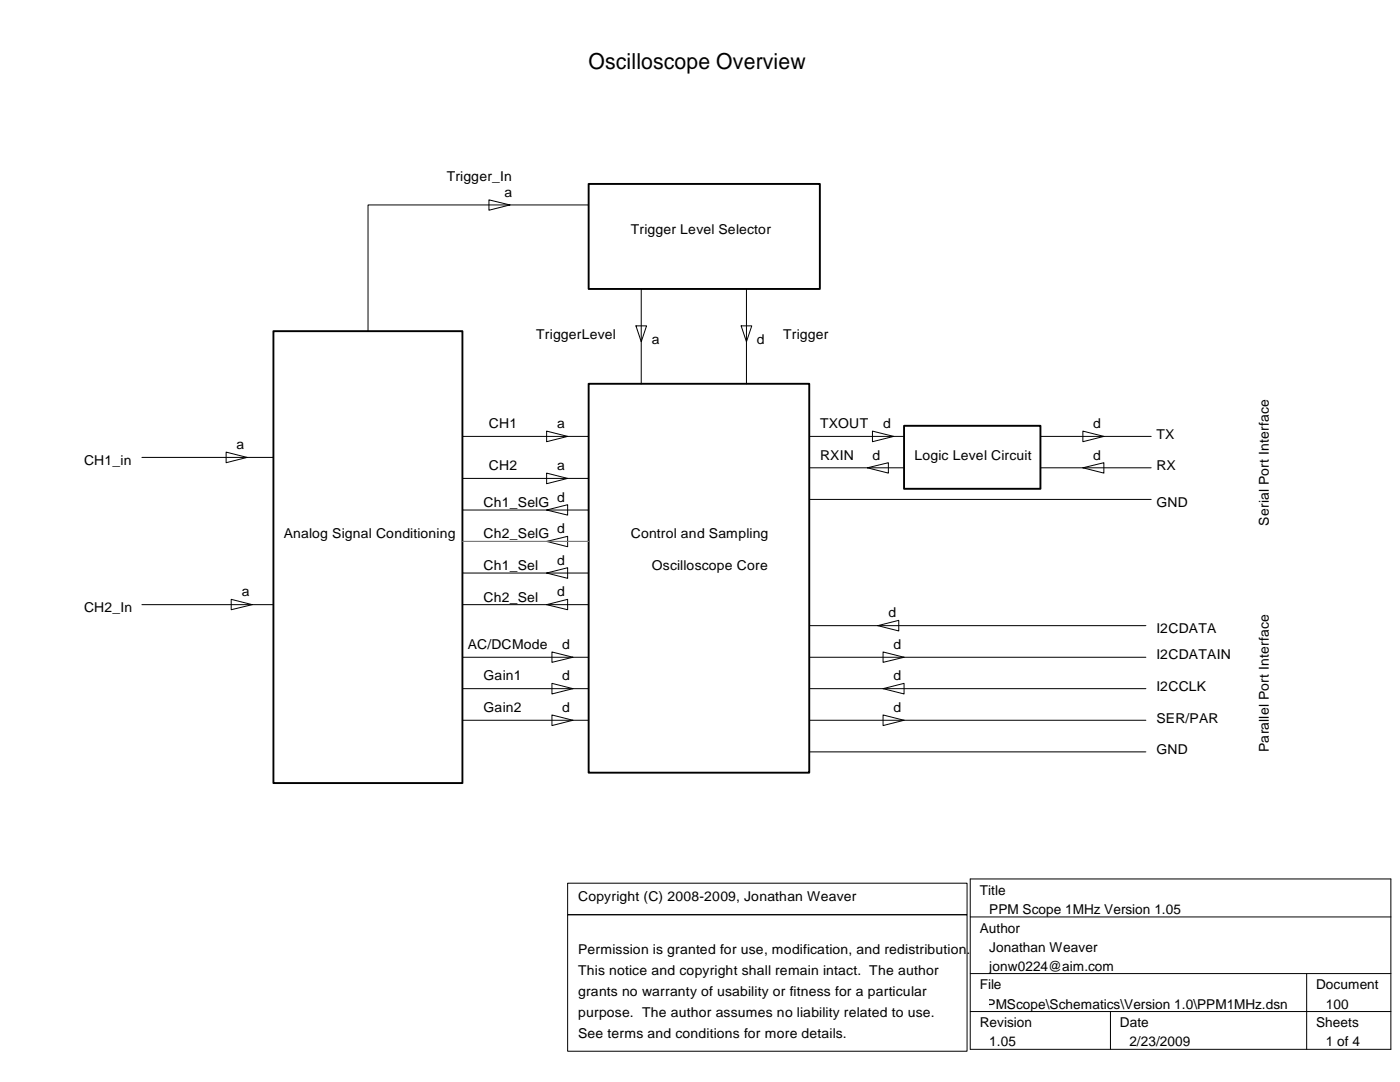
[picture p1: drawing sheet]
<svg xmlns="http://www.w3.org/2000/svg" width="279mm" height="216mm" viewBox="0 0 279 216" stroke-linecap="round" stroke-linejoin="round" font-family="sans-serif">
<defs><g id="words">
<text font-size="4.4" x="117.5" y="13.7">Oscilloscope Overview</text>
<g font-size="2.7">
<text x="89.2" y="36.1">Trigger_In</text>
<text x="100.7" y="39.3">a</text>
<text x="125.9" y="46.6">Trigger Level Selector</text>
<text x="107" y="67.6">TriggerLevel</text>
<text x="130.1" y="68.6">a</text>
<text x="151" y="68.6">d</text>
<text x="156.3" y="67.6">Trigger</text>
<text x="47.2" y="89.6">a</text>
<text x="97.6" y="85.4">CH1</text>
<text x="111.2" y="85.4">a</text>
<text x="163.7" y="85.4">TXOUT</text>
<text x="176.2" y="85.4">d</text>
<text x="218.2" y="85.4">d</text>
<text x="230.8" y="87.5">TX</text>
<text x="16.8" y="92.8">CH1_in</text>
<text x="97.6" y="93.8">CH2</text>
<text x="111.2" y="93.8">a</text>
<text x="163.7" y="91.7">RXIN</text>
<text x="174.1" y="91.7">d</text>
<text x="182.5" y="91.7">Logic Level Circuit</text>
<text x="218.2" y="91.7">d</text>
<text x="230.8" y="93.8">RX</text>
<text x="96.5" y="101.2">Ch1_SelG</text>
<text x="111.2" y="100.1">d</text>
<text x="230.8" y="101.2">GND</text>
<text x="56.6" y="107.4">Analog Signal Conditioning</text>
<text x="96.5" y="107.4">Ch2_SelG</text>
<text x="111.2" y="106.4">d</text>
<text x="125.9" y="107.4">Control and Sampling</text>
<text x="253.2" y="104.9" transform="rotate(-90 253.2 104.9)">Serial Port Interface</text>
<text x="96.5" y="113.7">Ch1_Sel</text>
<text x="111.2" y="112.7">d</text>
<text x="130.1" y="113.7">Oscilloscope Core</text>
<text x="48.3" y="119">a</text>
<text x="111.2" y="119">d</text>
<text x="16.8" y="122.1">CH2_In</text>
<text x="96.5" y="120.1">Ch2_Sel</text>
<text x="177.3" y="123.2">d</text>
<text x="93.3" y="129.5">AC/DCMode</text>
<text x="112.2" y="129.5">d</text>
<text x="178.4" y="129.5">d</text>
<text x="230.8" y="126.3">I2CDATA</text>
<text x="230.8" y="131.6">I2CDATAIN</text>
<text x="96.5" y="135.8">Gain1</text>
<text x="112.2" y="135.8">d</text>
<text x="178.4" y="135.8">d</text>
<text x="230.8" y="137.9">I2CCLK</text>
<text x="96.5" y="142.1">Gain2</text>
<text x="112.2" y="142.1">d</text>
<text x="178.4" y="142.1">d</text>
<text x="230.8" y="144.2">SER/PAR</text>
<text x="230.8" y="150.5">GND</text>
<text x="253.2" y="150" transform="rotate(-90 253.2 150)">Parallel Port Interface</text>
<text x="115.4" y="179.8">Copyright (C) 2008-2009, Jonathan Weaver</text>
<text x="195.5" y="178.6">Title</text>
<text x="197.4" y="182.4">PPM Scope 1MHz Version 1.05</text>
<text x="115.4" y="190.3">Permission is granted for use, modification, and redistribution.</text>
<text x="195.5" y="186.1">Author</text>
<text x="197.4" y="189.9">Jonathan Weaver</text>
<text x="115.4" y="194.5">This notice and copyright shall remain intact. The author</text>
<text x="195.5" y="197.4">File</text>
<text x="197.4" y="193.7">jonw0224@aim.com</text>
<text x="262.7" y="197.4">Document</text>
<text x="115.4" y="198.7">grants no warranty of usability or fitness for a particular</text>
<text x="115.4" y="202.9">purpose. The author assumes no liability related to use.</text>
<text x="181.1" y="201.3">E:\Projects\PPMScope\Schematics\Version 1.0\PPM1MHz.dsn</text>
<text x="264.6" y="201.3">100</text>
<text x="115.4" y="207.1">See terms and conditions for more details.</text>
<text x="195.5" y="205">Revision</text>
<text x="197.4" y="208.8">1.05</text>
<text x="223.5" y="205">Date</text>
<text x="225.4" y="208.8">2/23/2009</text>
<text x="262.7" y="205">Sheets</text>
<text x="264.6" y="208.8">1 of 4</text>
</g>
</g></defs>
<g fill="none" stroke="#000" stroke-width=".2">
<path d="M97.6 39.9l4.2 1-4.2 1.1zM117.5 40.9h-44.1v25.2M128 57.7v18.9M149 57.7v18.9M126.9 65h2.1l-1 3.2zM147.9 65h2.1l-1 3.2zM28.3 91.3h26.3M45.1 90.2l4.2 1.1-4.2 1zM92.3 87.1h25.2M92.3 95.5h25.2M109.1 86l4.2 1.1-4.2 1zM109.1 94.4l4.2 1.1-4.2 1z"/>
<path d="M161.5 87.1h18.9M161.5 93.3h18.9M161.5 99.7h68.2M173.1 93.3l4.2-1v2.1zM174.1 86l4.3 1.1-4.3 1zM207.7 87.1h22M207.7 93.3h22M216.1 86l4.2 1.1-4.2 1zM216.1 93.3l4.2-1v2.1zM46.1 119.6l4.2 1-4.2 1.1zM92.3 114.3h25.2M92.3 101.8h25.2"/>
<path d="M92.3 108h25.2M109.1 114.3l4.2-1v2.1zM109.1 101.8l4.2-1.1v2.1zM109.1 108l4.2-1v2.1zM28.3 120.6h26.3M92.3 120.6h25.2M92.3 131.1h25.2M92.3 137.4h25.2M109.1 120.6l4.2-1v2.1zM110.2 130.1l4.1 1-4.1 1.1zM110.2 136.4l4.1 1-4.1 1.1zM161.5 131.1h67.2"/>
<path d="M161.5 137.4h67.2M161.5 124.8h67.2M175.2 124.8l4.2-1v2.1zM176.2 137.4l4.2-1v2.1zM176.2 130.1l4.2 1-4.2 1.1zM92.3 143.7h25.2M110.2 142.7l4.1 1-4.1 1.1zM161.5 143.7h67.2M161.5 150h67.2M176.2 142.7l4.2 1-4.2 1.1zM113.3 176.2h79.7v6.3h-79.7zM193.6 175.4h84v34h-84z"/>
<path d="M113.3 182.5h79.7v27.3h-79.7zM193.6 183h84M193.6 194.3h84M260.8 194.3v15.1M193.6 201.8h84M221.6 201.8v7.6"/>
</g>
<path d="M117.5 36.7h46.1v21h-46.1zM54.6 66.1h37.7v90.2h-37.7zM117.5 76.6h44v77.6h-44zM180.4 85h27.2v12.5h-27.2z" fill="none" stroke="#000" stroke-width=".38"/>
<path d="M92.3 108h25.2" fill="none" stroke="#808080" stroke-width=".2"/>
<use href="#words"/>
</svg>
